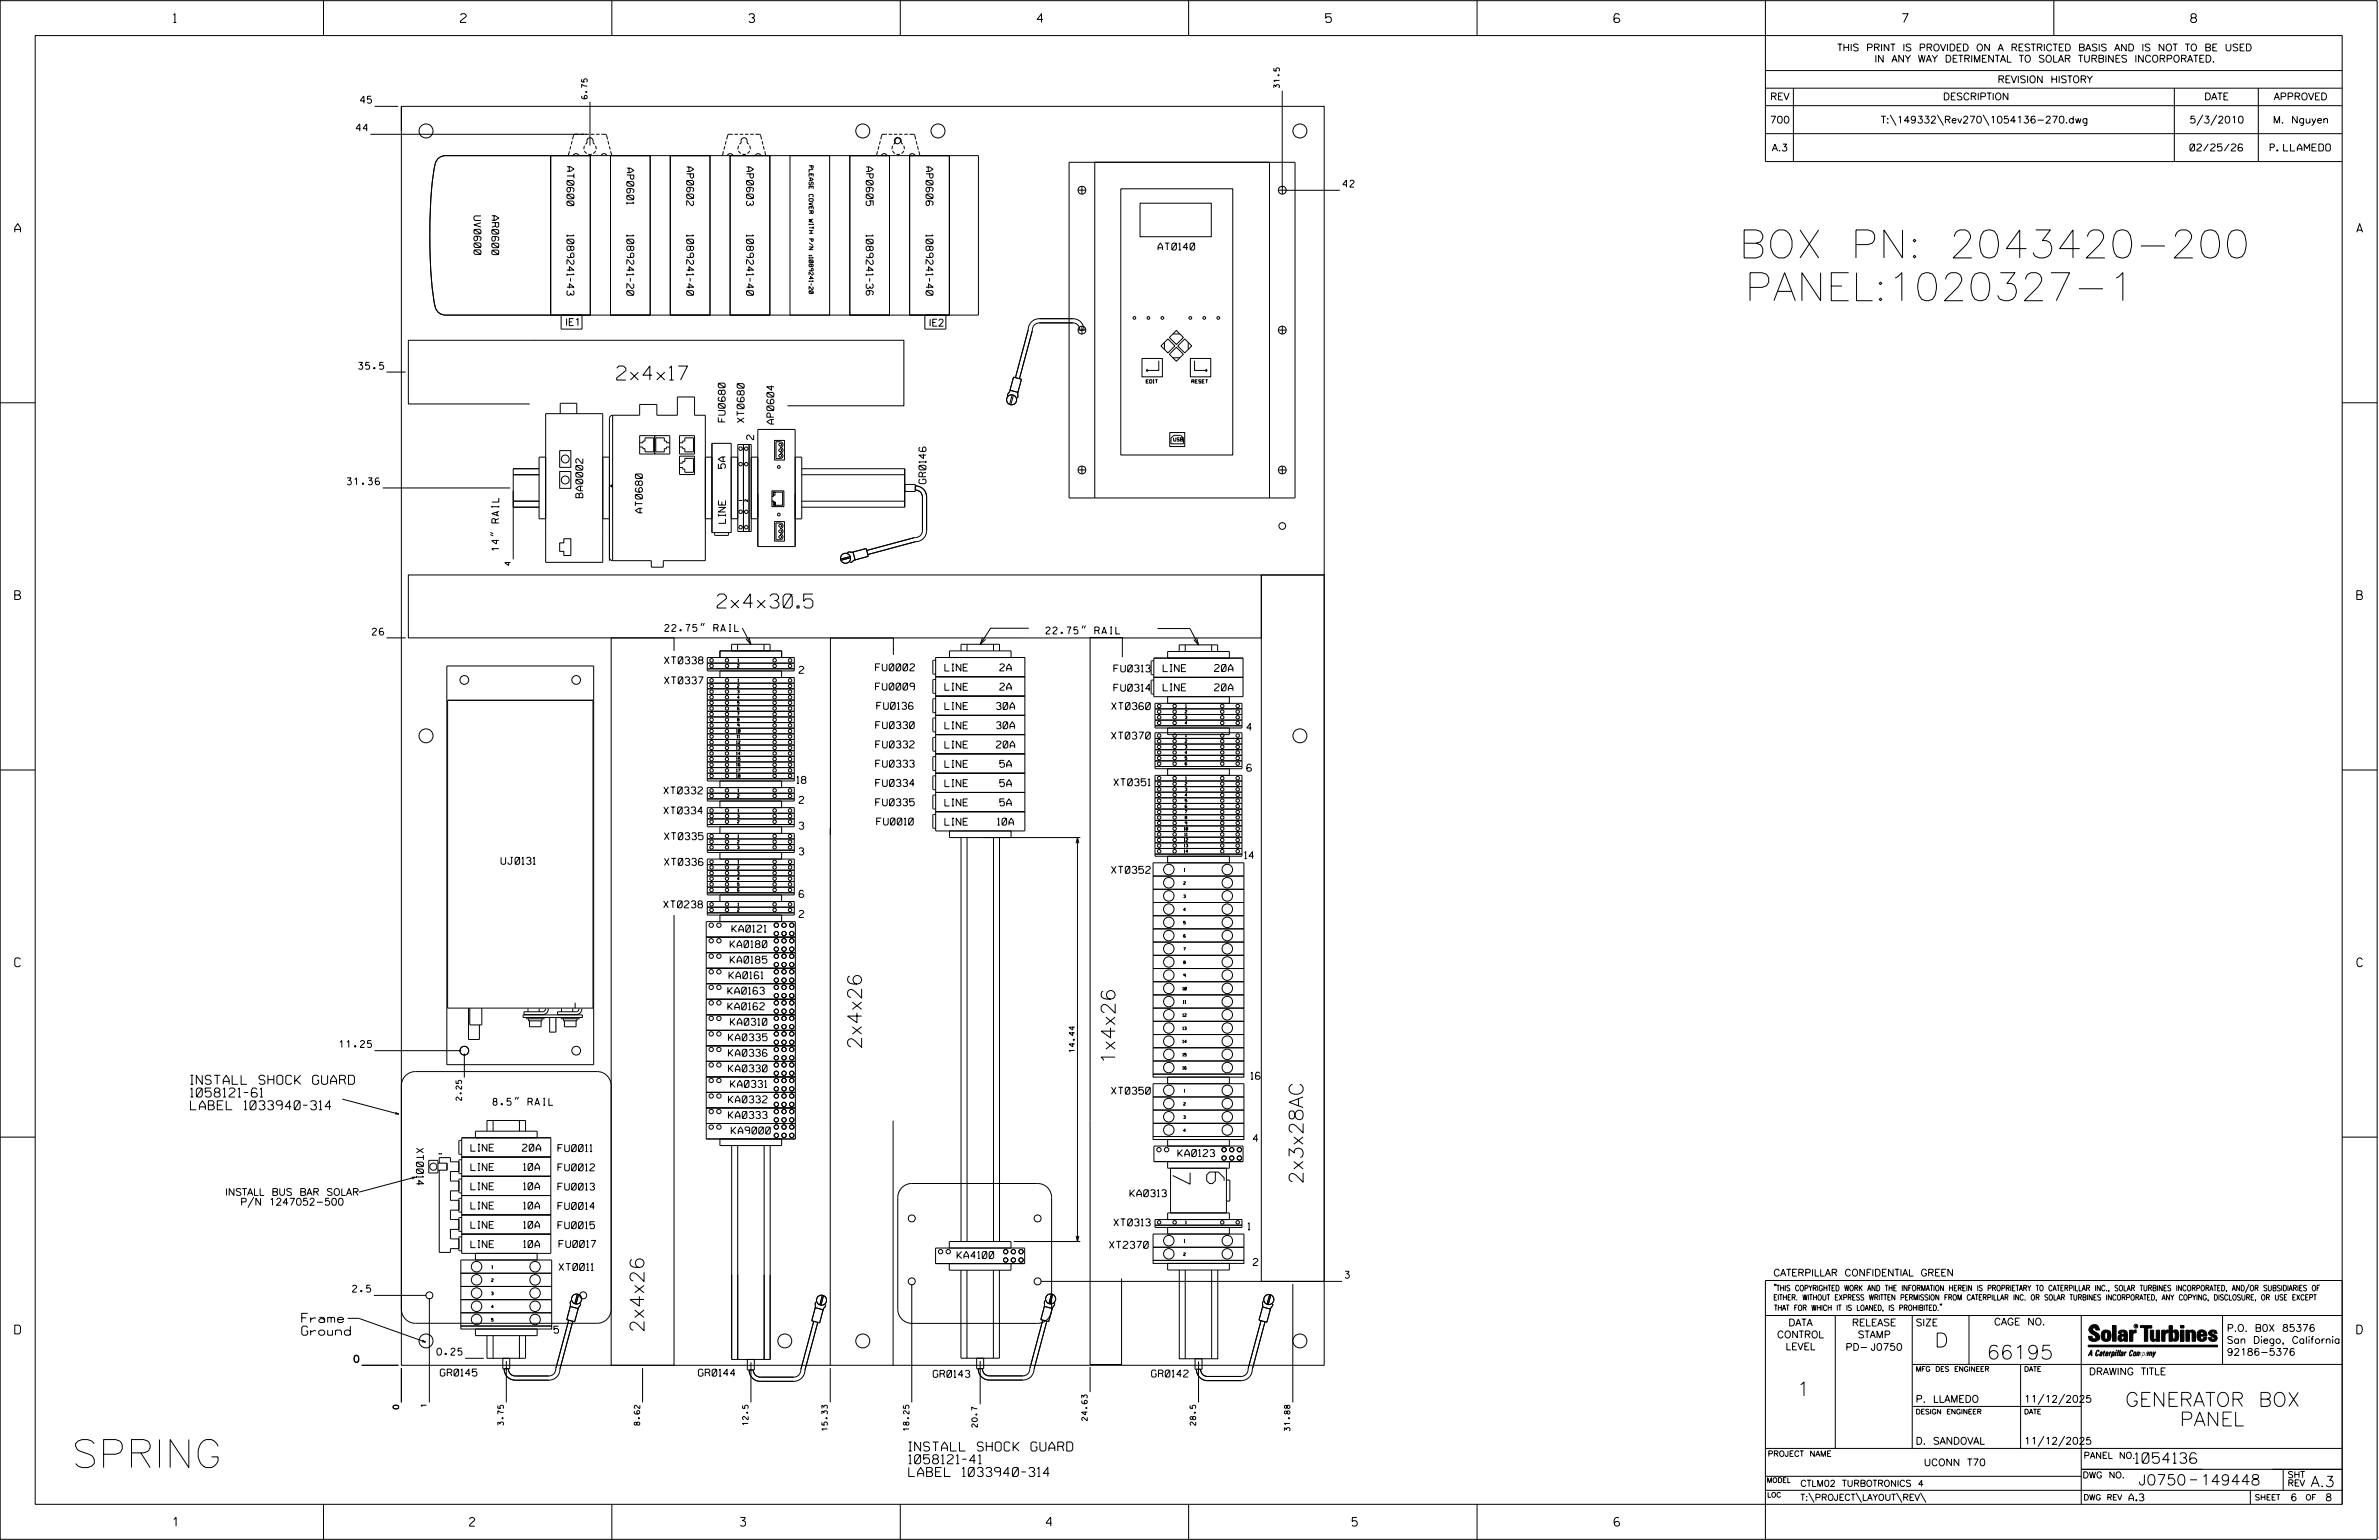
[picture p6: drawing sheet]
<svg xmlns="http://www.w3.org/2000/svg" width="864mm" height="559mm" viewBox="0 0 864 559" stroke-linecap="round" stroke-linejoin="round" font-family="sans-serif">
<defs><g id="words">
<g font-size="10.2">
<text x="631.2" y="93.6">BOX PN: 2043420-200</text>
<text x="633.3" y="109.1">PANEL:1020327-1</text>
<text x="26" y="532.5">SPRING</text>
</g>
<g font-size="6.3">
<text x="425.7" y="425.5" transform="rotate(90 425.7 425.5)">7</text>
<text x="438" y="425.3" transform="rotate(90 438 425.3)">6</text>
</g>
<g font-size="5.1">
<text x="223.9" y="137.9">2x4x17</text>
<text x="260.3" y="220.6">2x4x30.5</text>
<text x="312.8" y="380.8" transform="rotate(-90 312.8 380.8)">2x4x26</text>
<text x="404.8" y="386.2" transform="rotate(-90 404.8 386.2)">1x4x26</text>
<text x="473" y="429.7" transform="rotate(-90 473 429.7)">2x3x28AC</text>
<text x="233.8" y="483.6" transform="rotate(-90 233.8 483.6)">2x4x26</text>
<text x="702.3" y="488.8">D</text>
<text x="721.2" y="493.2">66195</text>
<text x="652.2" y="506.5">1</text>
<text x="771.5" y="510.3">GENERATOR BOX</text>
<text x="791.3" y="517.4">PANEL</text>
</g>
<g font-size="3.8">
<text x="775.1" y="531">1054136</text>
<text x="776.3" y="538.9">J0750</text>
<text x="798.8" y="538.9">149448</text>
<text x="838.8" y="539.5">A.3</text>
</g>
<g font-size="3.3">
<text x="69.1" y="393.5">INSTALL SHOCK GUARD</text>
<text x="69.1" y="398.1">1058121-61</text>
<text x="69.1" y="402.7">LABEL 1033940-314</text>
<text x="109.6" y="479.9">Frame</text>
<text x="109.6" y="484.5">Ground</text>
<text x="329.9" y="526.5">INSTALL SHOCK GUARD</text>
<text x="329.9" y="531.1">1058121-41</text>
<text x="329.9" y="535.8">LABEL 1033940-314</text>
</g>
<g font-size="3.2">
<text x="63" y="8.2">1</text>
<text x="167.2" y="8.2">2</text>
<text x="271.8" y="8.2">3</text>
<text x="376.5" y="8.2">4</text>
<text x="481.2" y="8.2">5</text>
<text x="690.6" y="8.2">7</text>
<text x="795.3" y="8.2">8</text>
<text x="5.4" y="84.3">A</text>
<text x="855.5" y="84.3">A</text>
<text x="5.4" y="217.5">B</text>
<text x="855.6" y="217.5">B</text>
<text x="5.4" y="350.8">C</text>
<text x="855.6" y="350.8">C</text>
<text x="5.4" y="484">D</text>
<text x="855.6" y="484">D</text>
<text x="62.8" y="553.8">1</text>
<text x="170.4" y="553.8">2</text>
<text x="268.8" y="553.8">3</text>
<text x="379.8" y="553.8">4</text>
<text x="490.8" y="553.8">5</text>
<text x="585.9" y="553.8">6</text>
</g>
<g font-size="2.5">
<text x="666.9" y="18.5">THIS PRINT IS PROVIDED ON A RESTRICTED BASIS AND IS NOT TO BE USED</text>
<text x="680.5" y="22.6">IN ANY WAY DETRIMENTAL TO SOLAR TURBINES INCORPORATED.</text>
<text x="725.1" y="30">REVISION HISTORY</text>
<text x="130.8" y="37.5">45</text>
<text x="642.6" y="36.3">REV</text>
<text x="705.3" y="36.3">DESCRIPTION</text>
<text x="800.2" y="36.3">DATE</text>
<text x="825.4" y="36.3">APPROVED</text>
<text x="129.3" y="47.6">44</text>
<text x="642.5" y="44.7">700</text>
<text x="682.8" y="44.7">T:\149332\Rev270\1054136-270.dwg</text>
<text x="794.8" y="44.7">5/3/2010</text>
<text x="825.1" y="44.7">M. Nguyen</text>
<text x="643.2" y="54.8">A.3</text>
<text x="795" y="54.8">02/25/26</text>
<text x="824.1" y="54.8">P. LLAMEDO</text>
<text x="205.8" y="60.5" transform="rotate(90 205.8 60.5)">AT0600</text>
<text x="227.6" y="61" transform="rotate(90 227.6 61)">AP0601</text>
<text x="249.3" y="60.6" transform="rotate(90 249.3 60.6)">AP0602</text>
<text x="271" y="60.6" transform="rotate(90 271 60.6)">AP0603</text>
<text x="314.4" y="60.6" transform="rotate(90 314.4 60.6)">AP0605</text>
<text x="336.2" y="60.6" transform="rotate(90 336.2 60.6)">AP0606</text>
<text x="487.5" y="67.9">42</text>
<text x="172" y="78.3" transform="rotate(90 172 78.3)">UV0600</text>
<text x="178.5" y="78.3" transform="rotate(90 178.5 78.3)">AR0600</text>
<text x="205.8" y="85.1" transform="rotate(90 205.8 85.1)">1089241-43</text>
<text x="227.6" y="85.1" transform="rotate(90 227.6 85.1)">1089241-20</text>
<text x="249.3" y="85.1" transform="rotate(90 249.3 85.1)">1089241-40</text>
<text x="271" y="85.1" transform="rotate(90 271 85.1)">1089241-40</text>
<text x="314.4" y="85.2" transform="rotate(90 314.4 85.2)">1089241-36</text>
<text x="336.2" y="85.1" transform="rotate(90 336.2 85.1)">1089241-40</text>
<text x="420.4" y="90.7">AT0140</text>
<text x="205.2" y="118.1">IE1</text>
<text x="337.2" y="118.3">IE2</text>
<text x="130.2" y="134">35.5</text>
<text x="263.3" y="153.1" transform="rotate(-90 263.3 153.1)">FU0680</text>
<text x="270.1" y="153.3" transform="rotate(-90 270.1 153.3)">XT0680</text>
<text x="280.9" y="153.9" transform="rotate(-90 280.9 153.9)">AP0604</text>
<text x="273.6" y="159.5" transform="rotate(-90 273.6 159.5)">2</text>
<text x="263.3" y="170" transform="rotate(-90 263.3 170)">5A</text>
<text x="126" y="175.9">31.36</text>
<text x="336.1" y="175.5" transform="rotate(-90 336.1 175.5)">GR0146</text>
<text x="211.5" y="180.6" transform="rotate(-90 211.5 180.6)">BA0002</text>
<text x="233.2" y="186.1" transform="rotate(-90 233.2 186.1)">AT0680</text>
<text x="263.3" y="189.9" transform="rotate(-90 263.3 189.9)">LINE</text>
<text x="181.1" y="199.9" transform="rotate(-90 181.1 199.9)">14&quot; RAIL</text>
<text x="135.1" y="230.5">26</text>
<text x="241.3" y="229.1">22.75&quot; RAIL</text>
<text x="379.7" y="230">22.75&quot; RAIL</text>
<text x="241.2" y="240.9">XT0338</text>
<text x="290.1" y="244.3">2</text>
<text x="317.8" y="243.4">FU0002</text>
<text x="343" y="243.5">LINE</text>
<text x="362.9" y="243.5">2A</text>
<text x="404.4" y="243.8">FU0313</text>
<text x="422.2" y="243.7">LINE</text>
<text x="440.9" y="243.7">20A</text>
<text x="241.2" y="248.2">XT0337</text>
<text x="317.8" y="250.4">FU0009</text>
<text x="343" y="250.5">LINE</text>
<text x="362.9" y="250.5">2A</text>
<text x="404.4" y="250.8">FU0314</text>
<text x="422.2" y="250.7">LINE</text>
<text x="440.9" y="250.7">20A</text>
<text x="318.3" y="257.4">FU0136</text>
<text x="343" y="257.5">LINE</text>
<text x="361.7" y="257.4">30A</text>
<text x="403.5" y="257.5">XT0360</text>
<text x="317.9" y="264.4">FU0330</text>
<text x="343" y="264.5">LINE</text>
<text x="361.7" y="264.4">30A</text>
<text x="403.5" y="268.2">XT0370</text>
<text x="452.6" y="265">4</text>
<text x="317.9" y="271.4">FU0332</text>
<text x="343" y="271.5">LINE</text>
<text x="361.7" y="271.4">20A</text>
<text x="317.9" y="278.4">FU0333</text>
<text x="343" y="278.5">LINE</text>
<text x="362.9" y="278.4">5A</text>
<text x="452.6" y="279.8">6</text>
<text x="289.3" y="284.3">18</text>
<text x="317.9" y="285.4">FU0334</text>
<text x="343" y="285.4">LINE</text>
<text x="362.9" y="285.4">5A</text>
<text x="404.3" y="285.1">XT0351</text>
<text x="241" y="288.1">XT0332</text>
<text x="290.1" y="291.5">2</text>
<text x="317.9" y="292.4">FU0335</text>
<text x="343" y="292.4">LINE</text>
<text x="362.9" y="292.4">5A</text>
<text x="241" y="295.4">XT0334</text>
<text x="318.2" y="299.4">FU0010</text>
<text x="343" y="299.4">LINE</text>
<text x="362.1" y="299.4">10A</text>
<text x="241.2" y="304.7">XT0335</text>
<text x="290.1" y="300.9">3</text>
<text x="290.1" y="310.2">3</text>
<text x="451.8" y="311.6">14</text>
<text x="181.9" y="313.6">UJ0131</text>
<text x="241.2" y="314">XT0336</text>
<text x="403.5" y="316.9">XT0352</text>
<text x="240.9" y="329.4">XT0238</text>
<text x="290.1" y="332.9">2</text>
<text x="265.7" y="338.2">KA0121</text>
<text x="265.1" y="343.9">KA0180</text>
<text x="265.1" y="349.5">KA0185</text>
<text x="264.7" y="355.1">KA0161</text>
<text x="264.2" y="360.8">KA0163</text>
<text x="264.2" y="366.4">KA0162</text>
<text x="264.5" y="377.7">KA0335</text>
<text x="265.2" y="372">KA0310</text>
<text x="123.2" y="380.1">11.25</text>
<text x="264.5" y="383.3">KA0336</text>
<text x="264.5" y="388.9">KA0330</text>
<text x="265.2" y="394.6">KA0331</text>
<text x="454.1" y="391.6">16</text>
<text x="179" y="401.1">8.5&quot; RAIL</text>
<text x="264.5" y="400.2">KA0332</text>
<text x="403.5" y="397">XT0350</text>
<text x="264.5" y="405.8">KA0333</text>
<text x="265.5" y="411.5">KA9000</text>
<text x="151.2" y="416.7" transform="rotate(90 151.2 416.7)">XT0014</text>
<text x="171" y="417.7">LINE</text>
<text x="189.6" y="417.7">20A</text>
<text x="202.5" y="417.9">FU0011</text>
<text x="427.6" y="419.7">KA0123</text>
<text x="454.9" y="414.3">4</text>
<text x="171" y="424.7">LINE</text>
<text x="190.1" y="424.7">10A</text>
<text x="202.5" y="424.9">FU0012</text>
<text x="171" y="431.7">LINE</text>
<text x="190.1" y="431.7">10A</text>
<text x="202.5" y="431.9">FU0013</text>
<text x="81.8" y="433.8">INSTALL BUS BAR SOLAR</text>
<text x="87.2" y="437.3">P/N 1247052-500</text>
<text x="410.2" y="434.2">KA0313</text>
<text x="171" y="438.7">LINE</text>
<text x="190.1" y="438.7">10A</text>
<text x="202.5" y="438.8">FU0014</text>
<text x="171" y="445.7">LINE</text>
<text x="190.1" y="445.7">10A</text>
<text x="202.5" y="445.8">FU0015</text>
<text x="404.3" y="444.8">XT0313</text>
<text x="453" y="446.3">1</text>
<text x="171" y="452.7">LINE</text>
<text x="190.1" y="452.7">10A</text>
<text x="202.9" y="452.6">FU0017</text>
<text x="402.7" y="453">XT2370</text>
<text x="202.9" y="461">XT0011</text>
<text x="347.4" y="456.7">KA4100</text>
<text x="454.9" y="459.2">2</text>
<text x="488.3" y="463.8">3</text>
<text x="643.8" y="463">CATERPILLAR CONFIDENTIAL GREEN</text>
<text x="128" y="468.9">2.5</text>
<text x="201.1" y="483.7">5</text>
<text x="645.1" y="485.5">CONTROL</text>
<text x="649.2" y="481.1">DATA</text>
<text x="672.3" y="481.1">RELEASE</text>
<text x="674.4" y="485.5">STAMP</text>
<text x="695.4" y="481.1">SIZE</text>
<text x="723.8" y="480.8">CAGE NO.</text>
<text x="808.4" y="483.1">P.O. B0X 85376</text>
<text x="158.6" y="491.7">0.25</text>
<text x="648.2" y="489.8">LEVEL</text>
<text x="669.9" y="490">PD- J0750</text>
<text x="808.4" y="487.5">San Diego, California</text>
<text x="808.4" y="491.8">92186-5376</text>
<text x="128.5" y="494.3">0</text>
<text x="159.8" y="499.3">GR0145</text>
<text x="253.5" y="499.4">GR0144</text>
<text x="338.8" y="499.8">GR0143</text>
<text x="418" y="499.7">GR0142</text>
<text x="758.3" y="498.9">DRAWING TITLE</text>
<text x="695.4" y="508.9">P. LLAMEDO</text>
<text x="734.8" y="508.9">11/12/2025</text>
<text x="695.4" y="524.1">D. SANDOVAL</text>
<text x="734.8" y="524.1">11/12/2025</text>
<text x="698.4" y="531.9">UCONN T70</text>
<text x="772.8" y="544.6">A.3</text>
<text x="831.4" y="544.6">6</text>
<text x="844.1" y="544.6">8</text>
</g>
<g font-size="2.3">
<text x="756.4" y="529.2">PANEL NO.</text>
<text x="653.5" y="539.4">CTLM02 TURBOTRONICS 4</text>
<text x="756" y="536.3">DWG NO.</text>
<text x="830.4" y="539.3">REV</text>
<text x="830.4" y="536.2">SHT</text>
<text x="653.5" y="544.5">T:\PROJECT\LAYOUT\REV\</text>
</g>
<g font-size="2">
<text x="213.2" y="35.9" transform="rotate(-90 213.2 35.9)">6.75</text>
<text x="464.5" y="31.9" transform="rotate(-90 464.5 31.9)">31.5</text>
<text x="185.3" y="205.1" transform="rotate(-90 185.3 205.1)">4</text>
<text x="390.1" y="381.9" transform="rotate(-90 390.1 381.9)">14.44</text>
<text x="167.6" y="399.3" transform="rotate(-90 167.6 399.3)">2.25</text>
<text x="643.8" y="468.4">&quot;THIS COPYRIGHTED WORK AND THE INFORMATION HEREIN IS PROPRIETARY TO CATERPILLAR INC., SOLAR TURBINES INCORPORATED, AND/OR SUBSIDIARIES OF</text>
<text x="643.8" y="471.8">EITHER. WITHOUT EXPRESS WRITTEN PERMISSION FROM CATERPILLAR INC. OR SOLAR TURBINES INCORPORATED, ANY COPYING, DISCLOSURE, OR USE EXCEPT</text>
<text x="644" y="475.6">THAT FOR WHICH IT IS LOANED, IS PROHIBITED.&quot;</text>
<text x="144.7" y="511.2" transform="rotate(-90 144.7 511.2)">0</text>
<text x="154.8" y="510.6" transform="rotate(-90 154.8 510.6)">1</text>
<text x="394.7" y="515.5" transform="rotate(-90 394.7 515.5)">24.63</text>
<text x="182.8" y="517.2" transform="rotate(-90 182.8 517.2)">3.75</text>
<text x="232.3" y="517.2" transform="rotate(-90 232.3 517.2)">8.62</text>
<text x="271.6" y="517.2" transform="rotate(-90 271.6 517.2)">12.5</text>
<text x="300.4" y="519.2" transform="rotate(-90 300.4 519.2)">15.33</text>
<text x="330" y="519.2" transform="rotate(-90 330 519.2)">18.25</text>
<text x="354.8" y="517.8" transform="rotate(-90 354.8 517.8)">20.7</text>
<text x="434.1" y="517.2" transform="rotate(-90 434.1 517.2)">28.5</text>
<text x="468.3" y="519.2" transform="rotate(-90 468.3 519.2)">31.88</text>
<text x="641.7" y="528.5">PROJECT NAME</text>
<text x="756.3" y="544.3">DWG REV</text>
<text x="818.5" y="544.3">SHEET</text>
<text x="836.9" y="544.3">OF</text>
</g>
<g font-size="1.8">
<text x="695.4" y="497.6">MFG DES ENGINEER</text>
<text x="734.8" y="497.6">DATE</text>
<text x="695.4" y="513.1">DESIGN ENGINEER</text>
<text x="734.8" y="513.1">DATE</text>
<text x="641.3" y="538">MODEL</text>
<text x="641.5" y="543.3">LOC</text>
</g>
<text font-size="1.5" x="293.7" y="60.1" transform="rotate(90 293.7 60.1)">PLEASE COVER WITH P/N :1089241-20</text>
<g font-size="1.3">
<text x="416.1" y="139">EDIT</text>
<text x="432.6" y="139">RESET</text>
<text x="426" y="160.1">USB</text>
</g>
<g font-size="1">
<text x="269.3" y="181.8" transform="rotate(-90 269.3 181.8)">1</text>
<text x="271.4" y="181.9" transform="rotate(-90 271.4 181.9)">2</text>
<text x="267.7" y="242.1">2</text>
<text x="267.8" y="240.1">1</text>
<text x="267.7" y="251.5">3</text>
<text x="267.7" y="249.4">2</text>
<text x="267.8" y="247.4">1</text>
<text x="267.7" y="257.6">6</text>
<text x="267.7" y="255.5">5</text>
<text x="267.7" y="253.5">4</text>
<text x="430.4" y="256.7">1</text>
<text x="267.7" y="263.7">9</text>
<text x="267.7" y="259.6">7</text>
<text x="267.7" y="261.7">8</text>
<text x="430.2" y="262.8">4</text>
<text x="430.2" y="260.8">3</text>
<text x="430.2" y="258.7">2</text>
<text x="267.3" y="269.8">12</text>
<text x="267.3" y="265.7">10</text>
<text x="267.5" y="267.8">11</text>
<text x="430.2" y="269.5">2</text>
<text x="430.4" y="267.4">1</text>
<text x="267.3" y="276">15</text>
<text x="267.3" y="273.9">14</text>
<text x="267.3" y="271.9">13</text>
<text x="430.2" y="271.5">3</text>
<text x="430.2" y="273.5">4</text>
<text x="430.2" y="275.6">5</text>
<text x="267.3" y="280">17</text>
<text x="267.3" y="278">16</text>
<text x="430.2" y="277.6">6</text>
<text x="267.3" y="282.1">18</text>
<text x="267.8" y="287.3">1</text>
<text x="430.2" y="286.9">3</text>
<text x="430.2" y="284.9">2</text>
<text x="430.4" y="282.9">1</text>
<text x="267.7" y="289.4">2</text>
<text x="430.2" y="291">5</text>
<text x="430.2" y="289">4</text>
<text x="267.7" y="296.6">3</text>
<text x="267.7" y="298.7">2</text>
<text x="267.8" y="294.6">1</text>
<text x="430.2" y="299.2">9</text>
<text x="430.2" y="297.1">8</text>
<text x="430.2" y="295.1">7</text>
<text x="267.7" y="305.9">2</text>
<text x="267.8" y="303.9">1</text>
<text x="429.9" y="305.3">12</text>
<text x="429.9" y="301.2">10</text>
<text x="430" y="303.3">11</text>
<text x="267.7" y="308">3</text>
<text x="429.9" y="309.4">14</text>
<text x="429.9" y="307.3">13</text>
<text x="267.7" y="315.3">2</text>
<text x="267.7" y="317.3">3</text>
<text x="267.8" y="313.2">1</text>
<text x="429.8" y="316.1">1</text>
<text x="267.7" y="319.3">4</text>
<text x="267.7" y="321.4">5</text>
<text x="429.7" y="320.9">2</text>
<text x="267.8" y="328.7">1</text>
<text x="429.7" y="325.7">3</text>
<text x="267.7" y="330.7">2</text>
<text x="429.7" y="330.5">4</text>
<text x="429.7" y="335.3">5</text>
<text x="429.7" y="340.1">6</text>
<text x="429.7" y="344.9">7</text>
<text x="429.7" y="349.7">8</text>
<text x="429.3" y="359.3">10</text>
<text x="429.7" y="354.5">9</text>
<text x="429.5" y="364.1">11</text>
<text x="429.3" y="368.8">12</text>
<text x="429.3" y="373.6">13</text>
<text x="429.3" y="378.4">14</text>
<text x="429.3" y="383.2">15</text>
<text x="429.3" y="388">16</text>
<text x="429.7" y="401.1">2</text>
<text x="429.8" y="396.3">1</text>
<text x="429.7" y="405.9">3</text>
<text x="429.7" y="410.7">4</text>
<text x="159.3" y="418.5" transform="rotate(90 159.3 418.5)">1</text>
<text x="430.4" y="444.1">1</text>
<text x="429.7" y="455.6">2</text>
<text x="429.8" y="450.8">1</text>
<text x="178.6" y="460.2">1</text>
<text x="178.4" y="465">2</text>
<text x="178.4" y="469.8">3</text>
<text x="178.4" y="474.6">4</text>
<text x="178.4" y="479.4">5</text>
</g>
<text font-size=".9" x="775.1" y="481.7">R</text>
</g></defs>
<g fill="none" stroke="#000" stroke-width=".36">
<path d="M.1 .2h862.8v558.4h-862.8zM12.8 12.9h837.4v533h-837.4zM117.4 .2v12.7M222.1 .2v12.7M326.8 .2v12.7M431.5 .2v12.7M536.2 .2v12.7M587.9 5.5l-.5-.5h-1l-.5 1v1.7l.5 .4h1l.6-.4v-.6l-.6-.5h-1l-.5 .5M640.9 .2v58.4h209.3M745.6 .2v12.7M136 38.6h8.6M145.7 38.6v456.8h335v-456.8h-335v8.7"/>
<path d="M214.2 36.9v15.9M465.5 32.9v37.5M640.9 25.6h209.3M640.9 32h209.3M640.9 38.3h209.3M651 32v26.6M789.3 32v26.6M819.8 32v26.6M134.4 48.7h79.5M159 57.6l1.2-.8 1.5-.3h193.5v57.8h-193.5a4.2 4.2 0 0 1-4-4.3l-1-7.2-.5-9.1-.2-10.6 .3-8.5a71.5 71.5 0 0 1 2.1-16.2zM199.9 56.5v57.8M199.9 56.5h14.4v57.8h-14.4z"/>
<path d="M206.7 54.9l-.4 1.5M207.2 53.1l-.3 1.2M207.7 51.2l-.3 1.2M208.1 56.4a1.11 1.11 0 0 1 1-.7 1.11 1.11 0 0 1 1 .7M208.7 48.7l-.5 .4-.4 1.5M212.2 54.8l.8 .9M212.2 52.9l-.2 1.3M212.5 52.4l.6-.5v-.8a1.11 1.11 0 0 1 1.1-1.1 1.11 1.11 0 0 1 1.1 1.1v.8l.6 .5M213.6 56h1.2M214.3 56.5v57.8M214.5 48.7h1.3M216.2 54.8l-.8 .9"/>
<path d="M216.2 52.9l.2 1.3M216.4 48.7h1.3M218.3 56.4a1.11 1.11 0 0 1 1-.7 1.11 1.11 0 0 1 1 .7M218.3 48.7l1.8 .2 .5 1.7M220.7 51.2l.3 1.2M221.2 53.1l.3 1.2M221.6 56.5h14.4v57.8h-14.4zM221.6 56.5v57.8M221.7 54.9l.4 1.5M236 56.5v57.8M243.3 56.5h14.4v57.8h-14.4zM243.3 56.5v57.8"/>
<path d="M257.7 56.5v57.8M262.6 54.9l-.3 1.5M263.1 53.1l-.3 1.2M263.6 51.2l-.3 1.3M264.1 56.4a1.11 1.11 0 0 1 1-.7 1.11 1.11 0 0 1 1 .7M265 56.5v57.8M265 56.5h14.5v57.8h-14.5zM266 48.7l-1.7 .2-.5 1.7M266.6 48.7h1.3M268.1 54.8l.8 .9M268.1 52.9l-.2 1.3M268.5 52.4l.5-.5v-.8a1.09 1.09 0 0 1 1.1-1.1 1.09 1.09 0 0 1 1.1 1.1v.8l.6 .5"/>
<path d="M268.5 48.7h1.3M269.5 56h1.3M270.4 48.7h1.3M272.1 54.8l-.8 .9M272.1 52.9l.2 1.3M272.3 48.7h1.3M274.2 56.4a1.12 1.12 0 0 1 1-.7 1.12 1.12 0 0 1 1 .7M274.2 48.7l1.8 .2 .5 1.7M276.6 51.2l.4 1.3M277.1 53.1l.3 1.2M277.6 54.9l.4 1.5M279.5 56.5v57.8"/>
<path d="M286.8 56.5h14.4v57.8h-14.4zM308.5 56.5v57.8M308.5 56.5h14.4v57.8h-14.4zM318.6 54.9l-.4 1.5M319.1 53.1l-.4 1.2M319.5 51.2l-.3 1.3M320 56.4a1.11 1.11 0 0 1 1-.7 1.11 1.11 0 0 1 1 .7M321.9 48.7l-1.7 .2-.5 1.7M322.6 48.7h1.3M322.9 56.5v57.8M324 54.8l.8 .9M324 52.9l-.2 1.3"/>
<path d="M324.4 52.4l.5-.5v-.8a1.11 1.11 0 0 1 1.2-1.1 1.11 1.11 0 0 1 1.1 1.1v.8l.5 .5M324.5 48.7h1.2M325.4 56h1.3M326.4 48.7h1.2M328.1 52.9l.2 1.3M328.1 54.8l-.8 .9M328.3 48.7h1.2M330.1 56.4a1.12 1.12 0 0 1 1-.7 1.12 1.12 0 0 1 1 .7M330.2 48.7l1.7 .2 .5 1.7M330.2 56.5v57.8M330.2 56.5h14.4v57.8h-14.4zM332.6 51.2l.3 1.3"/>
<path d="M333.1 53.1l.3 1.2M333.6 54.9l.3 1.5M344.6 56.5v57.8M388.1 58.9h82v121.8h-82zM397.4 58.9v121.8M460.8 58.9v121.8M640.9 48.5h209.3M686.2 41.7l2.1 3.8M703.3 41.7l2.2 3.8M719.9 41.7l2.1 3.8M799.6 41.7l-2.1 3.8M804.7 41.7l-2.2 3.8"/>
<path d="M391.3 69h2.9M392.7 67.6v2.8M406.9 68.5h40.6v96.6h-40.6zM413.8 73.7h25.9v12.2h-25.9zM464 69h2.9M466.6 69h19.8M211.3 114.3v5.1h-7.6v-5.1M343.4 114.3v5.1h-7.7v-5.1M391.3 119.8h2.9M392 119.7a2.53 2.53 0 0 0-2.5-2.5h-12.2a2.62 2.62 0 0 0-2.6 2.9l-4.6 17.3M392.7 118.4v2.8M393.5 119.8a4 4 0 0 0-4-4.2h-12.2a4 4 0 0 0-4.1 4.1l-4.6 17.3"/>
<path d="M464 119.8h2.9M465.5 118.4v2.8M140.3 135h6.9M367.9 136.8l2.9 .8-1.3 4.8-2.9-.8zM414.5 130.1h7.5v6.6h-7.5zM416.1 134.4l.5 .5M416.6 133.9l-.5 .5M420.7 130.9v3.5h-4.6M421.4 125.5l2.6-2.5 2.5 2.5-2.5 2.6zM422.7 124.2v2.6M424.5 122.4l2.5-2.5 2.6 2.5-2.6 2.6zM424.5 128.6l2.5-2.6 2.6 2.6-2.6 2.5z"/>
<path d="M425.8 121.2h2.5M425.8 129.8h2.5M427.5 125.5l2.6-2.5 2.5 2.5-2.5 2.6zM431.3 124.2v2.6M432.1 130.1h7.4v6.6h-7.4zM433.6 130.9v3.5h4.6l-.5-.5M438.2 134.4l-.5 .5M.1 146.2h12.7M192.3 146.6h-44.1v-23.1h179.9v23.7h-42.2M203.4 150.1v-3.8h6v3.8M222.4 150.7h9.8v-3.9h6.2v3.9h7.5v-6.7h6.2v6.7h3.9v52.7h-15.2v2.4h-4.4v-2.4h-14M222.4 150.7l-.7 .2-.5 .9v51.6"/>
<path d="M222.4 150.7v52.7M232.2 158.1h10.9v6.6h-10.9zM237.7 158.1v6.6M246.7 158.1h5.4v6.6h-5.4zM281.2 159.8h3.6v7.1h-3.6zM288.6 155.8h-13.5v42.5h13.5v-42.5M366.6 141.6l-.9 2.1M367.4 143.4l-.8 3.1M367.8 143.5l-.8 3.1M369.6 142.2l-.2 2.3M424.6 157h5.5v5h-5.5zM425.1 159l1-1h2.5l1 1v2h-4.5z"/>
<path d="M850.2 146.2h12.7M138.9 177.1h46.3M186.3 172.3h9.4M195.7 170.1h-9.4v32.9M198.1 177.1v-27h20.7v27M203.2 171.1h4v6.1h-4zM203.2 163.5h4v6.1h-4zM221.2 165.9h-2.4v38.1h-20.7v-38.1h-2.4v22.3h2.4M232.2 160.7h1.2v-.6h.7v-1.2h3.2v5.1h-3.2v-1.2h-.7v-.6h-1.2M243.1 160.7h-1.2v-.6h-.7v-1.2h-3.1v5.1h3.1v-1.2h.7v-.6h1.2M246.7 160.7h1.1v-.6h.8v-1.2h3.1v5.1h-3.1v-1.2h-.8v-.6h-1.1M246.7 168.1h1.1v-.6h.8v-1.2h3.1v5.1h-3.1v-1.2h-.8v-.6h-1.1"/>
<path d="M246.7 165.5h5.4v6.7h-5.4zM256 165.9h2.4M258.4 160.9h7v32.4h-7zM265.4 165.9h2.4M267.8 161.3h4.9v31.6h-4.9zM269.9 161.3v31.6M271.9 161.3v31.6M272.7 165.9h2.4M280.7 178.6v1.1v-1.1h3.4v4.7h-3.4v-1.1h.6v1.1v-1.1h-.6v-.4h-.5v-1.6h.5v-.5h.6v-1.1zM281.7 160.3h1.5a1.02 1.02 0 0 1 1 1 1.02 1.02 0 0 1-1 1 1.02 1.02 0 0 1 1 1.1 1.02 1.02 0 0 1-1 1 1.01 1.01 0 0 1 1 1 1.01 1.01 0 0 1-1 1h-1.5zM288.6 165.9h2.4v22.4h-2.4M291 170.1h37.4v13.9h-37.4"/>
<path d="M291 172.3h37.4M328.4 175.8h3.8v2.5h-3.8M332.2 177.8a2.51 2.51 0 0 1 2.7 2.6v12.1a2.62 2.62 0 0 1-3 2.6l-17.3 4.6M332.2 176.3a4 4 0 0 1 4.2 4.1v12.1a4 4 0 0 1-4.1 4.1l-17.3 4.6M391.3 170.5h2.9M392.7 169.1v2.8M464 170.5h2.9M465.5 169.1v2.8M178 194l1 .4M178 193.2l1 .4M186.3 184h9.4M186.3 181.9h9.4"/>
<path d="M204.7 195.5h2.5v6.1h-2.5v-1.5h-1.5v-3.1h1.5zM218.8 188.2h2.4M256 188.2h2.4M259.4 193.3l.2 1h4.7l.1-1M265.4 188.2h2.4M272.7 188.2h2.4M280.2 180.2v-2.1h4.4v5.7h-4.4v-2M281.2 189.3h3.6v7.1h-3.6zM281.7 189.8h1.5a1.01 1.01 0 0 1 1 1 1.01 1.01 0 0 1-1 1 1.02 1.02 0 0 1 1 1 1.02 1.02 0 0 1-1 1 1.02 1.02 0 0 1 1 1 1.02 1.02 0 0 1-1 1.1h-1.5zM291 181.9h37.4M148.2 208.6h309.7v22.9h-309.7zM221.2 202.3l.3 .7 .9 .4"/>
<path d="M308.6 202l-3.4 .9M308.8 202.4l-3.5 .9M309.6 200.3l4.8-1.3 .8 2.9-4.8 1.3zM309.8 200.3l-2.2 .2M310.6 203.1l-2.1 1M457.9 208.6h22.8v256.4h-22.8zM457.9 208.6h22.8M140.3 231.5h6.9M244.7 236.2v-4.7h-22.8v263.9h22.8v-163.4M254.9 226.1l-.4 1M255.7 226.1l-.5 1M256.8 238.6h31.5v4.9h-31.5v-2.9h31.5"/>
<path d="M261.3 236.2h22.4v2.4h-22.4zM265.6 236.2v-2.4h13.9v2.4M267.8 233.8v2.4M269.5 227.9l3.1 5.9M271.9 231.2l.7 2.6-1.8-2M277.4 233.8v2.4M283.7 236.2v2.4M283.7 236.2h-22.4v2.4M324.3 237.6v-6.1h-22.9v71.4M339.7 239.6l-1.1 .1v4.7l1.1 .2M339.7 238.6h32.3v62.9h-32.3zM344.7 238.6v-2.4h22.3v2.4"/>
<path d="M348.9 236.2v-2.4h13.9v2.4M351 233.8v2.4M356.7 231.3l-.9 2.5 2-1.8M359.6 228h13.9M359.7 227.9l-3.9 5.9M360.6 233.8v2.4M393.2 227l-.4 1M394 227l-.4 1M407.4 238.4v-7h-11.7v263.7h11.4v-31.2M418.9 238.8h32.3v14h-32.3zM418.9 239.8l-1 .2v4.6l1 .2M420.2 228.1h11.8l3 5.9"/>
<path d="M428.1 236.4v-2.4h13.9v2.4M430.2 234v2.4M434.4 231.5l.6 2.5-1.7-1.9M439.8 234v2.4M446.3 238.8v-2.4h-22.4v2.4M162.2 241.7h53.3v144.6h-53.3zM162.5 254.1h52.8v111.7h-52.8zM256.8 242.7h31.5M256.8 245.9h31.5v37.5h-31.5zM256.8 258.1h31.5M256.8 256.1h31.5M256.8 254h31.5"/>
<path d="M256.8 252h31.5M256.8 249.9h31.5M256.8 247.9h31.5M261.3 243.5v2.4M283.7 243.5v2.4M339.7 245.6h32.3M339.7 252.6h32.3M339.7 259.6h32.3M339.7 246.6l-1.1 .2v4.6l1.1 .2M339.7 253.5l-1.1 .3v4.6l1.1 .2M418.9 245.8h32.3M418.9 246.8l-1 .2v4.6l1 .2"/>
<path d="M419.3 255.2h31.5v9h-31.5zM419.3 259.3h31.5M419.3 257.2h31.5M423.9 252.8v2.4M446.3 252.8v2.4M.1 279.4h12.7M256.8 278.5h31.5M256.8 276.5h31.5M256.8 274.4h31.5M256.8 272.4h31.5M256.8 270.3h31.5M256.8 268.3h31.5"/>
<path d="M256.8 266.3h31.5M256.8 264.2h31.5M256.8 262.2h31.5M256.8 260.1h31.5M339.7 266.6h32.3M339.7 273.5h32.3M339.7 260.5l-1.1 .2v4.7l1.1 .2M339.7 267.5l-1.1 .2v4.7l1.1 .2M339.7 274.5l-1.1 .2v4.7l1.1 .2M419.3 265.9h31.5v13h-31.5zM419.3 278.1h31.5M419.3 263.3h31.5"/>
<path d="M419.3 261.3h31.5M419.3 267.9h31.5M419.3 270h31.5M419.3 272h31.5M419.3 274.1h31.5M419.3 276.1h31.5M423.9 264.2v2.4h22.4v-2.4M423.9 278.9v2.4M446.3 278.9v2.4M850.2 279.4h12.7M256.8 282.6h31.5M256.8 299.2h31.5"/>
<path d="M256.8 289.9h31.5M256.8 285.8h31.5v4.9h-31.5zM256.8 293.1h31.5v6.9h-31.5zM256.8 280.6h31.5M256.8 287.8h31.5M256.8 295.1h31.5M256.8 297.1h31.5M261.3 283.4v2.4M261.3 290.7v2.4M283.7 283.4v2.4M283.7 290.7v2.4M339.7 280.6h32.3"/>
<path d="M339.7 287.5h32.3M339.7 294.5h32.3M339.7 281.5l-1.1 .2v4.6l1.1 .3M339.7 288.5l-1.1 .2v4.7l1.1 .1M339.7 295.5l-1.1 .2v4.7l1.1 .2M419.3 299.7h31.5M419.3 297.7h31.5M419.3 295.6h31.5M419.3 293.6h31.5M419.3 291.5h31.5M419.3 289.5h31.5M419.3 287.4h31.5"/>
<path d="M430.8 292.2l-.4-.2-.2 .4v.5l.5 .2v-.5l-.5 .1M450.8 283.4h-31.5v-2.1h31.5v29.4h-31.5v-25.3h31.5M256.8 308.5h31.5M256.8 302.4h31.5v6.9h-31.5zM256.8 311.7h31.5v13h-31.5v-10.9h31.5M256.8 315.8h31.5M256.8 317.8h31.5M256.8 319.9h31.5M256.8 304.4h31.5M256.8 306.5h31.5M261.3 300v2.4M261.3 309.3v2.4"/>
<path d="M283.7 300v2.4M283.7 309.3v2.4M301.4 300.6v194.8M344.7 301.5v2.4h47.4M348.9 303.9v146.6M351 303.9v146.6M360.6 303.9v146.6M362.8 303.9v146.6M367 301.5v2.4M390.6 306l.5-2.1 .6 2.1M391.1 303.9v146.6M418.6 313.1h33v76.6h-33z"/>
<path d="M418.6 317.9h33M419.3 309.9h31.5M419.3 307.9h31.5M419.3 305.8h31.5M419.3 303.8h31.5M419.3 301.7h31.5M423.9 310.7v2.4M446.3 310.7v2.4M256.4 334.4h32.3v78.9h-32.3zM256.8 324h31.5M256.8 331.2h31.5M256.8 327.1h31.5v4.9h-31.5z"/>
<path d="M256.8 321.9h31.5M256.8 329.2h31.5M261.3 324.7v2.4M261.3 332v2.4M268.3 322.6l-.5-.2-.1 .4v.5l.5 .1v-.5l-.5 .2M283.7 324.7v2.4M283.7 332v2.4M291.7 323.5l-.4-.4h-.8l-.4 .8v1.3l.4 .4h.8l.4-.4v-.4l-.4-.5h-.8l-.4 .5M418.6 322.7h33M418.6 327.5h33M418.6 332.3h33M418.6 337h33"/>
<path d="M256.4 340h32.3M256.4 345.7h32.3M256.4 351.3h32.3M256.4 356.9h32.3M418.6 341.8h33M418.6 346.6h33M418.6 351.4h33M418.6 356.2h33M170.1 365.8v11.4h3.9v-5.3M170.5 365.8v6.1h4.4v-6.1M189.9 368.3h21.5v.9h-21.5zM191.1 369.2v.5h6.4v-.5"/>
<path d="M191.7 366v1.1M191.9 369.7v.7h4.8v-.7M192.2 370.4v2.2h4.2v-2.2M195.7 366v1.1M198 366v.1a1.02 1.02 0 0 1-1 1h-6.8v1.1h6.8a2.05 2.05 0 0 0 2-2.2M201.9 369.2l-.2 .8 .2 .3-.2 .2 .2 .3-.2 .3 .2 .2-.2 .2 .2 .3-.2 .3 .2 .2-.2 .3 .2 .2-.2 .3 .2 .2-.2 .3 .2 .2-.2 .3 .2 .2-2.4 .2 .1-1.2-.2-.2 .2-.3-.2-.2 .2-.3-.2-.2 .2-.3-.2-.3 .2-.2-.2-.2 .2-.3-.2-.3 .2-.2-.2-.3 .2-.2-.2-.3 .6-.3M203.8 369.2v.5h6.4v-.5M203.8 366v1.1M204.6 369.7v.7h4.8v-.7M204.9 370.4v2.2h4.2v-2.2M207.9 366v1.1M208.8 363.9v1.9"/>
<path d="M210.2 366v.1a1.02 1.02 0 0 1-1 1h-6.8v1.1h6.8a2.05 2.05 0 0 0 2-2.2M256.4 368.2h32.3M256.4 373.9h32.3M256.4 379.5h32.3M256.4 362.6h32.3M418.6 365.8h33M418.6 361h33M418.6 370.6h33M418.6 375.4h33M124.3 398.8l20.4 5.4M136 381.2h31.4M147.2 390.3l1.9-1.2 1.7-.3h66a5.1 5.1 0 0 1 5.1 5.1v81.2a5.1 5.1 0 0 1-5.1 5.1h-66a5.1 5.1 0 0 1-5.1-5.1v-81.2l.3-1.7z"/>
<path d="M168.6 382.3v8.7M187.4 398l-.4 1M188.2 398l-.4 1M256.4 396.4h32.3M256.4 390.8h32.3M256.4 385.1h32.3M418.6 393.2h33v19.2h-33zM418.6 380.2h33M418.6 385h33M418.6 398h33M418.6 389.7h33v1.1h-33zM446.3 393.2v-2.4h-22.4v2.4"/>
<path d="M.1 412.6h12.7M143.6 403.6l1.1 .6h-1.3M167.6 412.9h32.4v41.9h-32.4zM167.6 419.8h32.4M167.6 413.8l-1 .2v4.7l1 .2M172.6 412.9v-2.4h22.4v2.4M176.8 410.5v-3.9h14v3.9M179 406.6v3.9M188.6 406.6v3.9M256.4 407.7h32.3M256.4 402h32.3M261.3 413.3v2.4h22.4v-2.4"/>
<path d="M265.6 415.7v77.6h14v-77.6M267.8 415.7v77.6M277.4 415.7v77.6M324.2 406.6v88.8M418.6 402.8h33M418.6 407.6h33M418.6 412.4h33v1.1h-33zM418.9 415.9h32.3v5.6h-32.3zM423.9 415.9v-2.4h22.4v2.4M850.2 412.6h12.7M92.1 434.3l-2.1 3.9M149.4 427.2l1.3-.1-1.1 .7"/>
<path d="M150.7 427.1l-20.4 5.5M155.6 421h3.4v4.6h-3.4zM159 422.1h3.3v2.5h-3.3M159.5 424.6v29.8h4v-1.3h3.1M166.6 439.1h-3.1v3.4h3.1M166.6 425.1h-3.1v3.5h3.1M166.6 432.1h-3.1v3.4h3.1M166.6 421.6h-3.1v-1.5h-4v2M167.6 426.8h32.4M167.6 433.8h32.4M167.6 420.8l-1 .2v4.7l1 .2M167.6 427.8l-1 .2v4.6l1 .3"/>
<path d="M167.6 434.8l-1 .2v4.6l1 .2M327.4 430.9l1.9-1.2 1.7-.3h45.7a5.1 5.1 0 0 1 5 5.1v40.6a5.1 5.1 0 0 1-5 5.1h-45.7a5.2 5.2 0 0 1-5.1-5.1v-40.6l.3-1.7zM424.9 423.9v16.2M445.2 423.9v16.2M445.2 428.2h1.2v7.6h-1.2M446.3 421.5v2.4h-22.4v-2.4M166.6 446.1h-3.1v3.4h3.1M167.3 457.2h33v24h-33zM167.6 447.8h32.4M167.6 440.8h32.4M167.6 441.8l-1 .2v4.7l1 .1M167.6 448.8l-1 .2v4.6l1 .2"/>
<path d="M172.6 454.8v2.4M195 454.8v2.4M339.6 452.9h32.4v5.6h-32.4zM344.6 458.5v2.4h22.4v-2.4M367 452.9v-2.4h-22.4v2.4M368 450.5h24.1M390.6 448.5l.5 2 .6-2M418.6 447.8h33v9.5h-33zM418.6 452.6h33M418.6 457.3h33v1.1h-33zM419.3 444.6h31.5M419.3 442.5h31.5v2.9h-31.5z"/>
<path d="M423.9 442.5v-2.4h22.4v2.4M423.9 445.4v2.4M423.9 458.4h22.4v2.4h-22.4zM446.3 445.4v2.4M126.2 478.4h4l24.2 8.6M135.7 470h19M155.9 471v37.9M167.3 462h33M167.3 466.8h33M167.3 471.6h33M167.3 476.4h33M206.4 479l-4.6 17.4a2.67 2.67 0 0 1-2.6 2.9h-12.1a2.53 2.53 0 0 1-2.6-2.6"/>
<path d="M207 474.1l2.9 .7-1.3 4.8-2.9-.7zM207.2 472l-.2 2.2M207.9 479.4l-4.6 17.3a4 4 0 0 1-4.1 4.1h-12.1a4 4 0 0 1-4.1-4.1M209.6 469.6l-.9 3.5M210 469.7l-.9 3.5M210.8 473l-1 2M295.4 479.5l-4.6 17.3a2.72 2.72 0 0 1-2.7 2.9h-12.1a2.53 2.53 0 0 1-2.5-2.5M295.9 474.5l2.9 .8-1.3 4.7-2.8-.8zM296.1 472.4l-.2 2.3M296.9 479.8l-4.7 17.4a4.1 4.1 0 0 1-4.1 4h-12.1a4 4 0 0 1-4-4.1M298.5 470l-.9 3.5M298.9 470.1l-.9 3.5"/>
<path d="M299.8 473.4l-1 2M331 466v42.8M348.8 460.9v31.9h14v-31.9M351 460.9v31.9M360.6 460.9v31.9M377.8 465h109.4M378.5 479l-4.6 17.3a2.67 2.67 0 0 1-2.6 3h-12.1a2.53 2.53 0 0 1-2.6-2.7M379.1 474l2.9 .8-1.3 4.8-2.9-.8zM379.3 471.9l-.2 2.3M380 479.4l-4.6 17.3a4 4 0 0 1-4.1 4.1h-12.1a4 4 0 0 1-4.1-4.2M381.7 469.5l-.9 3.5M382.1 469.7l-.9 3.4"/>
<path d="M382.9 472.9l-1 2.1M428.1 460.8v32.2h14v-32.2M430.2 460.8v32.2M439.8 460.8v32.2M457.8 479.2l-4.7 17.3a2.67 2.67 0 0 1-2.6 3h-12.1a2.53 2.53 0 0 1-2.6-2.6M458.3 474.2l2.9 .8-1.3 4.8-2.9-.8zM458.5 472.2l-.2 2.2M459.2 479.6l-4.6 17.3a4 4 0 0 1-4.1 4.1h-12.1a4 4 0 0 1-4.1-4.1M460.9 469.8l-.9 3.5M461.3 469.9l-.9 3.5M462.1 473.1l-1 2.1M469.3 465.9v43"/>
<path d="M640.9 477.3h209.3M644.2 466.1l-.1 .4M644.7 466.1l-.2 .4M666.2 477.3v48.3M694.2 477.3v48.3M704.4 473.3l-.1 .4M704.8 473.3l-.1 .4M714.8 477.3v17.8M755.5 477.3v68.6M806.8 477.3v17.8M816.5 466l-1.4 3.1M850.2 464.6h-209.3v94"/>
<path d="M850.2 464.8v81.1M131.3 495.4h13.4M145.7 496.4v12.5M153.4 486.3l1 .7-1.3-.1M167.3 481.2h33v1h-33zM168.8 492.9h6.8M172.6 482.2h22.4v2.4h-22.4zM176.8 484.6v8.3h14v-8.3M179 484.6v8.3M182.5 492.9v3.8h2.5v-3.8M183.8 493.9v15M188.6 484.6v8.3"/>
<path d="M233.3 496.4v12.5M271.3 493.3v3.8h2.5v-3.8M272.6 494.3v14.6M273.5 497.1v.1M301.4 496.4v12.5M354.5 492.8v3.8h2.6v-3.8M355.8 493.9v15.7M395.7 496v9.1M433.8 493h2.6v3.9h-2.6zM435.1 494.1v14.8M694.2 495.1h156M733.5 495.1v30.5"/>
<path d="M758.6 481.4a2.02 2.02 0 0 1 3.1-.1l.5 1.3h-1.3l-.2-.6-.4-.2-.6 .1-.1 .4 .4 .7a2.46 2.46 0 0 1 2.2 2.9 2.83 2.83 0 0 1-3.8 .3l-.3-1.3h1.3l.2 .7 .6 .3 .5-.2 .2-.5-.4-.6-1.9-1.2-.4-.9zM759.2 491.3h-.7l.7-1.2v1.9h.2l-.1-2.1-1.3 2.1 .5-.5h.7M761.3 490l.3-.2 .4 .3-.1 .3-.3-.4-.4 .3-.3 1.6h.4l.4-.5-.3 .6-.4 .1-.3-.4zM762.6 490.6l.5-.1-.1 1.4h-.9a.74 .74 0 0 1 .9-.8l-.3 .7-.5 .1 .2-.5 .6-.2v-.5l-.7 .2zM763 483.2a2.17 2.17 0 0 1 3.1 0l.3 1.4-.3 1.5a2.17 2.17 0 0 1-3.1 0l-.3-1.5zM763.6 490.5l.4-.4 .2 .6h-.3l-.3 .9 .2 .4-.3-.1zM764.1 483.7l.5-.4 .4 .3v2.2l-.4 .2-.5-.2zM764.6 491.1l.6 .2v-.7l-.4-.1-.4 .6-.1 .8h.6M764.6 491.1l-.1 .8h.4M764.6 482.6v.8M764.8 490.7l.4 .1v.3h-.6zM765 491.5l-.1 .4z"/>
<path d="M766 490.5l-.5 1.5zM766 490.8l.4-.3-.4 .4M766.9 481h1.3v5.7h-1.3zM767 490.8l.5 .1-.3 .8-.4 .2zM767.3 490.5h-.5l-.5 2M767.3 490.5a.8 .8 0 0 1 .2 1 .8 .8 0 0 1-.9 .4l-.1 .6M767.3 490.5l-.1 .2M768.1 490.5l-.4 1.5zM768.2 489.9h.3l-.1 .2h-.2zM769 489.9l-.5 2.1zM769.7 489.9l-.6 2.1zM770.1 491.4l.5-.3-.5 .8z"/>
<path d="M770.4 491.9h.1M770.6 491.1l.1-.4-.7 .2 .1-.3 .6-.1 .2 .3-.5 1.1M770.6 491.1a.74 .74 0 0 0-.8 .8h.6M771 484.8h-.7l-.3 .6 .4 .7 .5-.3 .1-2.4h-.8l-.1 .4h-1.2a1.71 1.71 0 0 1 1.8-1.3 1.71 1.71 0 0 1 1.6 1.4v2.8h-1.1l-.1-.6M771 484.2l-1.5 .1a1.41 1.41 0 0 0 0 2.4l.5 .1 1.1-.7M771.2 486.1h-.1M771.4 490.5l.1 .3 .4-.3-.9 1.5zM771.5 490.8h.1M773 482.7h1.2v.5l.5-.5 .7-.1v1h-.6l-.5 .4-.1 2.7h-1.2zM773.3 490.3l.6-.4 .4 .2-.1 .4-.3-.4a1.28 1.28 0 0 0-.5 1.8l.6-.4-.1 .4-.8 .1zM774.7 490.8l.5-.3a.88 .88 0 0 1 .2 .9 .88 .88 0 0 1-.7 .7l-.2-.2zM774.8 490.9h.5l-.3 1h-.3l-.2-.2z"/>
<path d="M775.2 490.5l-.1 .2M776.8 481h4.3v.9h-1.5v4.8h-1.3M776.8 490.6l-.8 .2v-.3l-.4 1.5 .8-1.3v1.3l.3-1.2M779.3 491.1h.4M779.6 490.5h.3l-.3 1.4M779.6 490.7h.2l-.1 .4M779.7 491.1l-.1 .4M779.7 491.1l-.4 .2M780.1 492l.4-1.5 .1 .3 .3-.3 .3 .2-.3 1.3v-1.3l-.7 1.3M780.6 482.7h1.2v2.7l.1 .4 .4 .3 .4-.7v-2.7h1.2l.1 4h-1.3v-.5l-1.1 .6-.7-.3-.3-.7zM781.6 492.5l1-2-.8 1.3-.2-1.3-.2 2M784.7 482.7h1.2v.5l.5-.5 .7-.1v1h-.5l-.6 .4-.1 2.7h-1.2z"/>
<path d="M787.4 481h1.2v2a1.4 1.4 0 0 1 2.2 .2l.1 1.4-.4 1.9-1.5 .1-.4-.5v-1l.5 .9 .5-.3v-2.1l-.5-.4-.5 .7v2.8h-1.2zM791.5 482.7h1.3v4h-1.3zM791.5 481h1.3v.9h-1.3zM793.5 482.7h1.3v.4l.7-.5 1.1 .2 .4 .6v3.3h-1.2l-.3-3.4-.7 .2v3.2h-1.3zM794.8 483.1h.1M797.7 483.2a1.92 1.92 0 0 1 2.4-.5 1.92 1.92 0 0 1 1 2.1h-2.3v.8l.6 .5 .5-.3v-.5h1.2a1.83 1.83 0 0 1-2.1 1.4 1.83 1.83 0 0 1-1.5-2.1zM798.8 484.2v.6M799.1 483.4h.6l.2 .8h-1.1zM804.6 482.9a1.84 1.84 0 0 0-2.9 .8 3.3 3.3 0 0 0 2.2 1.9l-.5 .5-.4-.3-.1-.4h-1.2l.1 .6a1.92 1.92 0 0 0 2.9 .4M804.9 483.8h-1.2l-.2-.6-.5 .1-.1 .3 .1 .3 1.8 .9M805.1 488.1h-47.1v.6h47.1M694.2 510.3h61.3"/>
<path d="M742 505.8l-2.2 3.9M749.5 505.8l-2.2 3.9M640.9 525.6h209.2M640.9 535.7h114.6M742 521.1l-2.2 3.8M749.5 521.1l-2.2 3.8M755.5 533.2h94.7M795 537h2.6M828.8 533.2v7.6M117.4 545.9v12.7M222.1 545.9v12.7M326.8 545.9v12.7"/>
<path d="M431.5 545.9v12.7M536.2 545.9v12.7M640.9 540.8h209.3M656.6 541.7l2 3.5M673.8 541.7l1.9 3.5M688.4 541.7l2 3.5M697.2 541.7l1.9 3.5M816.9 541v4.9M863.5 558h.1"/>
<circle cx="154.7" cy="47.5" r="2.54"/>
<circle cx="313.2" cy="47.5" r="2.54"/>
<circle cx="325.8" cy="51.1" r="1.11"/>
<circle cx="340.5" cy="47.5" r="2.53"/>
<circle cx="471.9" cy="47.5" r="2.54"/>
<circle cx="392.7" cy="69" r="1.43"/>
<circle cx="465.5" cy="69" r="1.43"/>
<circle cx="392.7" cy="119.8" r="1.42"/>
<circle cx="411.8" cy="115.4" r=".5"/>
<circle cx="416.9" cy="115.4" r=".5"/>
<circle cx="422" cy="115.4" r=".5"/>
<circle cx="432.1" cy="115.4" r=".5"/>
<circle cx="437.2" cy="115.4" r=".51"/>
<circle cx="442.3" cy="115.4" r=".51"/>
<circle cx="465.5" cy="119.8" r="1.42"/>
<circle cx="367.2" cy="145.1" r="1.82"/>
<circle cx="205.2" cy="166.6" r="1.44"/>
<circle cx="205.2" cy="174.2" r="1.44"/>
<circle cx="268.9" cy="162.8" r=".64"/>
<circle cx="268.9" cy="168.4" r=".64"/>
<circle cx="270.9" cy="168.4" r=".63"/>
<circle cx="270.9" cy="162.8" r=".63"/>
<circle cx="282.7" cy="169.5" r=".5"/>
<circle cx="283.2" cy="165.4" r=".51"/>
<circle cx="283.2" cy="163.4" r=".51"/>
<circle cx="283.2" cy="161.3" r=".51"/>
<circle cx="392.7" cy="170.5" r="1.42"/>
<circle cx="465.5" cy="170.5" r="1.42"/>
<circle cx="268.9" cy="185.7" r=".64"/>
<circle cx="268.9" cy="191.3" r=".64"/>
<circle cx="270.9" cy="185.7" r=".63"/>
<circle cx="270.9" cy="191.3" r=".63"/>
<circle cx="282.7" cy="186.7" r=".5"/>
<circle cx="283.2" cy="190.8" r=".51"/>
<circle cx="283.2" cy="194.8" r=".51"/>
<circle cx="283.2" cy="192.8" r=".51"/>
<circle cx="465.5" cy="190.9" r="1.22"/>
<circle cx="306.9" cy="202.6" r="1.82"/>
<circle cx="258.3" cy="239.6" r=".64"/>
<circle cx="263.9" cy="239.6" r=".62"/>
<circle cx="281.2" cy="239.6" r=".64"/>
<circle cx="286.8" cy="239.6" r=".64"/>
<circle cx="168.6" cy="246.7" r="1.58"/>
<circle cx="209.2" cy="246.7" r="1.58"/>
<circle cx="258.3" cy="253" r=".64"/>
<circle cx="258.3" cy="259.1" r=".64"/>
<circle cx="258.3" cy="257.1" r=".64"/>
<circle cx="258.3" cy="248.9" r=".64"/>
<circle cx="258.3" cy="241.7" r=".64"/>
<circle cx="258.3" cy="251" r=".64"/>
<circle cx="258.3" cy="246.9" r=".64"/>
<circle cx="258.3" cy="255" r=".63"/>
<circle cx="263.9" cy="257.1" r=".62"/>
<circle cx="263.9" cy="253" r=".62"/>
<circle cx="263.9" cy="248.9" r=".62"/>
<circle cx="263.9" cy="241.6" r=".62"/>
<circle cx="263.9" cy="251" r=".62"/>
<circle cx="263.9" cy="246.9" r=".62"/>
<circle cx="263.9" cy="259.1" r=".62"/>
<circle cx="263.9" cy="255" r=".62"/>
<circle cx="281.2" cy="241.7" r=".64"/>
<circle cx="281.2" cy="259.1" r=".64"/>
<circle cx="281.2" cy="253" r=".64"/>
<circle cx="281.2" cy="248.9" r=".64"/>
<circle cx="281.2" cy="246.9" r=".64"/>
<circle cx="281.2" cy="251" r=".64"/>
<circle cx="281.2" cy="257.1" r=".64"/>
<circle cx="281.2" cy="255" r=".63"/>
<circle cx="286.8" cy="253" r=".64"/>
<circle cx="286.8" cy="248.9" r=".64"/>
<circle cx="286.8" cy="241.7" r=".64"/>
<circle cx="286.8" cy="257.1" r=".64"/>
<circle cx="286.8" cy="259.1" r=".64"/>
<circle cx="286.8" cy="251" r=".64"/>
<circle cx="286.8" cy="246.9" r=".64"/>
<circle cx="286.8" cy="255" r=".63"/>
<circle cx="420.8" cy="258.2" r=".64"/>
<circle cx="420.8" cy="256.2" r=".64"/>
<circle cx="426.4" cy="256.2" r=".64"/>
<circle cx="426.4" cy="258.2" r=".64"/>
<circle cx="443.7" cy="258.2" r=".64"/>
<circle cx="443.7" cy="256.2" r=".64"/>
<circle cx="449.3" cy="256.2" r=".64"/>
<circle cx="449.3" cy="258.2" r=".64"/>
<circle cx="154.7" cy="267" r="2.54"/>
<circle cx="258.3" cy="275.4" r=".64"/>
<circle cx="258.3" cy="273.4" r=".64"/>
<circle cx="258.3" cy="271.4" r=".64"/>
<circle cx="258.3" cy="263.2" r=".64"/>
<circle cx="258.3" cy="269.3" r=".64"/>
<circle cx="258.3" cy="261.2" r=".64"/>
<circle cx="258.3" cy="277.5" r=".64"/>
<circle cx="258.3" cy="265.3" r=".64"/>
<circle cx="258.3" cy="279.5" r=".63"/>
<circle cx="258.3" cy="267.3" r=".63"/>
<circle cx="263.9" cy="269.3" r=".62"/>
<circle cx="263.9" cy="275.4" r=".62"/>
<circle cx="263.9" cy="273.4" r=".62"/>
<circle cx="263.9" cy="261.2" r=".62"/>
<circle cx="263.9" cy="271.4" r=".62"/>
<circle cx="263.9" cy="263.2" r=".62"/>
<circle cx="263.9" cy="277.5" r=".62"/>
<circle cx="263.9" cy="265.2" r=".62"/>
<circle cx="263.9" cy="279.5" r=".62"/>
<circle cx="263.9" cy="267.3" r=".61"/>
<circle cx="281.2" cy="263.2" r=".64"/>
<circle cx="281.2" cy="269.3" r=".64"/>
<circle cx="281.2" cy="275.4" r=".64"/>
<circle cx="281.2" cy="277.5" r=".64"/>
<circle cx="281.2" cy="273.4" r=".64"/>
<circle cx="281.2" cy="265.3" r=".64"/>
<circle cx="281.2" cy="261.2" r=".64"/>
<circle cx="281.2" cy="271.4" r=".64"/>
<circle cx="281.2" cy="279.5" r=".63"/>
<circle cx="281.2" cy="267.3" r=".63"/>
<circle cx="286.8" cy="273.4" r=".64"/>
<circle cx="286.8" cy="263.2" r=".64"/>
<circle cx="286.8" cy="275.4" r=".64"/>
<circle cx="286.8" cy="265.3" r=".64"/>
<circle cx="286.8" cy="277.5" r=".64"/>
<circle cx="286.8" cy="269.3" r=".64"/>
<circle cx="286.8" cy="271.4" r=".64"/>
<circle cx="286.8" cy="261.2" r=".64"/>
<circle cx="286.8" cy="279.5" r=".63"/>
<circle cx="286.8" cy="267.3" r=".63"/>
<circle cx="420.8" cy="269" r=".64"/>
<circle cx="420.8" cy="266.9" r=".64"/>
<circle cx="420.8" cy="262.3" r=".64"/>
<circle cx="420.8" cy="260.3" r=".64"/>
<circle cx="420.8" cy="271" r=".64"/>
<circle cx="420.8" cy="275.1" r=".64"/>
<circle cx="420.8" cy="277.1" r=".64"/>
<circle cx="420.8" cy="273" r=".63"/>
<circle cx="426.4" cy="271" r=".64"/>
<circle cx="426.4" cy="269" r=".64"/>
<circle cx="426.4" cy="266.9" r=".64"/>
<circle cx="426.4" cy="260.3" r=".64"/>
<circle cx="426.4" cy="275.1" r=".64"/>
<circle cx="426.4" cy="262.3" r=".64"/>
<circle cx="426.4" cy="277.1" r=".64"/>
<circle cx="426.4" cy="273" r=".63"/>
<circle cx="443.7" cy="260.3" r=".64"/>
<circle cx="443.7" cy="271" r=".64"/>
<circle cx="443.7" cy="275.1" r=".64"/>
<circle cx="443.7" cy="277.1" r=".64"/>
<circle cx="443.7" cy="269" r=".64"/>
<circle cx="443.7" cy="266.9" r=".64"/>
<circle cx="443.7" cy="262.3" r=".64"/>
<circle cx="443.7" cy="273" r=".63"/>
<circle cx="449.3" cy="271" r=".64"/>
<circle cx="449.3" cy="262.3" r=".64"/>
<circle cx="449.3" cy="275.1" r=".64"/>
<circle cx="449.3" cy="266.9" r=".64"/>
<circle cx="449.3" cy="269" r=".64"/>
<circle cx="449.3" cy="277.1" r=".64"/>
<circle cx="449.3" cy="260.3" r=".64"/>
<circle cx="449.3" cy="273" r=".63"/>
<circle cx="471.9" cy="267" r="2.53"/>
<circle cx="258.3" cy="294.1" r=".64"/>
<circle cx="258.3" cy="281.6" r=".64"/>
<circle cx="258.3" cy="288.9" r=".64"/>
<circle cx="258.3" cy="296.1" r=".64"/>
<circle cx="258.3" cy="286.8" r=".64"/>
<circle cx="258.3" cy="298.2" r=".64"/>
<circle cx="263.9" cy="294.1" r=".62"/>
<circle cx="263.9" cy="298.2" r=".62"/>
<circle cx="263.9" cy="286.8" r=".62"/>
<circle cx="263.9" cy="281.5" r=".62"/>
<circle cx="263.9" cy="288.9" r=".62"/>
<circle cx="263.9" cy="296.1" r=".62"/>
<circle cx="281.2" cy="281.6" r=".64"/>
<circle cx="281.2" cy="288.9" r=".64"/>
<circle cx="281.2" cy="296.1" r=".64"/>
<circle cx="281.2" cy="286.8" r=".64"/>
<circle cx="281.2" cy="294.1" r=".64"/>
<circle cx="281.2" cy="298.2" r=".64"/>
<circle cx="286.8" cy="288.9" r=".64"/>
<circle cx="286.8" cy="294.1" r=".64"/>
<circle cx="286.8" cy="286.8" r=".64"/>
<circle cx="286.8" cy="281.6" r=".64"/>
<circle cx="286.8" cy="296.1" r=".64"/>
<circle cx="286.8" cy="298.2" r=".64"/>
<circle cx="420.8" cy="290.5" r=".64"/>
<circle cx="420.8" cy="282.4" r=".64"/>
<circle cx="420.8" cy="286.4" r=".64"/>
<circle cx="420.8" cy="294.6" r=".64"/>
<circle cx="420.8" cy="298.7" r=".64"/>
<circle cx="420.8" cy="288.5" r=".64"/>
<circle cx="420.8" cy="292.6" r=".64"/>
<circle cx="420.8" cy="296.6" r=".63"/>
<circle cx="420.8" cy="284.4" r=".63"/>
<circle cx="426.4" cy="282.4" r=".64"/>
<circle cx="426.4" cy="286.4" r=".64"/>
<circle cx="426.4" cy="294.6" r=".64"/>
<circle cx="426.4" cy="290.5" r=".64"/>
<circle cx="426.4" cy="288.5" r=".64"/>
<circle cx="426.4" cy="292.6" r=".64"/>
<circle cx="426.4" cy="298.7" r=".64"/>
<circle cx="426.4" cy="296.6" r=".63"/>
<circle cx="426.4" cy="284.4" r=".63"/>
<circle cx="443.7" cy="286.4" r=".64"/>
<circle cx="443.7" cy="294.6" r=".64"/>
<circle cx="443.7" cy="288.5" r=".64"/>
<circle cx="443.7" cy="290.5" r=".64"/>
<circle cx="443.7" cy="282.4" r=".64"/>
<circle cx="443.7" cy="298.7" r=".64"/>
<circle cx="443.7" cy="292.6" r=".64"/>
<circle cx="443.7" cy="296.6" r=".63"/>
<circle cx="443.7" cy="284.4" r=".63"/>
<circle cx="449.3" cy="288.5" r=".64"/>
<circle cx="449.3" cy="290.5" r=".64"/>
<circle cx="449.3" cy="282.4" r=".64"/>
<circle cx="449.3" cy="298.7" r=".64"/>
<circle cx="449.3" cy="292.6" r=".64"/>
<circle cx="449.3" cy="286.4" r=".64"/>
<circle cx="449.3" cy="294.6" r=".64"/>
<circle cx="449.3" cy="296.6" r=".63"/>
<circle cx="449.3" cy="284.4" r=".63"/>
<circle cx="258.3" cy="316.8" r=".64"/>
<circle cx="258.3" cy="305.4" r=".64"/>
<circle cx="258.3" cy="307.5" r=".64"/>
<circle cx="258.3" cy="314.7" r=".64"/>
<circle cx="258.3" cy="318.8" r=".64"/>
<circle cx="258.3" cy="303.4" r=".64"/>
<circle cx="258.3" cy="312.7" r=".63"/>
<circle cx="263.9" cy="318.8" r=".62"/>
<circle cx="263.9" cy="305.4" r=".62"/>
<circle cx="263.9" cy="307.5" r=".62"/>
<circle cx="263.9" cy="314.7" r=".62"/>
<circle cx="263.9" cy="303.4" r=".62"/>
<circle cx="263.9" cy="316.8" r=".62"/>
<circle cx="263.9" cy="312.7" r=".62"/>
<circle cx="281.2" cy="316.8" r=".64"/>
<circle cx="281.2" cy="318.8" r=".64"/>
<circle cx="281.2" cy="314.7" r=".64"/>
<circle cx="281.2" cy="307.5" r=".64"/>
<circle cx="281.2" cy="305.4" r=".64"/>
<circle cx="281.2" cy="303.4" r=".64"/>
<circle cx="281.2" cy="312.7" r=".63"/>
<circle cx="286.8" cy="316.8" r=".64"/>
<circle cx="286.8" cy="314.7" r=".64"/>
<circle cx="286.8" cy="307.5" r=".64"/>
<circle cx="286.8" cy="318.8" r=".64"/>
<circle cx="286.8" cy="305.4" r=".64"/>
<circle cx="286.8" cy="303.4" r=".64"/>
<circle cx="286.8" cy="312.7" r=".63"/>
<circle cx="420.8" cy="304.8" r=".64"/>
<circle cx="420.8" cy="300.7" r=".64"/>
<circle cx="420.8" cy="306.8" r=".64"/>
<circle cx="420.8" cy="302.8" r=".64"/>
<circle cx="420.8" cy="308.9" r=".63"/>
<circle cx="424.3" cy="315.5" r="1.9"/>
<circle cx="426.4" cy="300.7" r=".64"/>
<circle cx="426.4" cy="306.8" r=".64"/>
<circle cx="426.4" cy="302.8" r=".64"/>
<circle cx="426.4" cy="304.8" r=".64"/>
<circle cx="426.4" cy="308.9" r=".63"/>
<circle cx="443.7" cy="304.8" r=".64"/>
<circle cx="443.7" cy="306.8" r=".64"/>
<circle cx="443.7" cy="302.8" r=".64"/>
<circle cx="443.7" cy="300.7" r=".64"/>
<circle cx="443.7" cy="308.9" r=".63"/>
<circle cx="445.5" cy="315.5" r="1.91"/>
<circle cx="449.3" cy="302.8" r=".64"/>
<circle cx="449.3" cy="300.7" r=".64"/>
<circle cx="449.3" cy="304.8" r=".64"/>
<circle cx="449.3" cy="306.8" r=".64"/>
<circle cx="449.3" cy="308.9" r=".63"/>
<circle cx="258.2" cy="335.7" r=".79"/>
<circle cx="258.3" cy="328.2" r=".64"/>
<circle cx="258.3" cy="322.9" r=".64"/>
<circle cx="258.3" cy="320.9" r=".64"/>
<circle cx="258.3" cy="330.2" r=".64"/>
<circle cx="261" cy="335.7" r=".79"/>
<circle cx="263.9" cy="328.1" r=".62"/>
<circle cx="263.9" cy="320.9" r=".62"/>
<circle cx="263.9" cy="322.9" r=".62"/>
<circle cx="263.9" cy="330.2" r=".62"/>
<circle cx="281.2" cy="320.9" r=".64"/>
<circle cx="281.2" cy="322.9" r=".64"/>
<circle cx="281.2" cy="330.2" r=".64"/>
<circle cx="281.2" cy="328.2" r=".64"/>
<circle cx="281.8" cy="335.7" r=".79"/>
<circle cx="281.8" cy="338.8" r=".79"/>
<circle cx="284.6" cy="338.8" r=".79"/>
<circle cx="284.6" cy="335.7" r=".79"/>
<circle cx="286.8" cy="328.2" r=".64"/>
<circle cx="286.8" cy="330.2" r=".64"/>
<circle cx="286.8" cy="322.9" r=".64"/>
<circle cx="286.8" cy="320.9" r=".64"/>
<circle cx="287.4" cy="338.8" r=".8"/>
<circle cx="287.4" cy="335.7" r=".8"/>
<circle cx="424.3" cy="325.1" r="1.91"/>
<circle cx="424.3" cy="320.3" r="1.9"/>
<circle cx="424.3" cy="339.5" r="1.9"/>
<circle cx="424.3" cy="329.9" r="1.9"/>
<circle cx="424.3" cy="334.7" r="1.9"/>
<circle cx="445.5" cy="325.1" r="1.91"/>
<circle cx="445.5" cy="320.3" r="1.91"/>
<circle cx="445.5" cy="329.9" r="1.9"/>
<circle cx="445.5" cy="339.5" r="1.9"/>
<circle cx="445.5" cy="334.7" r="1.9"/>
<circle cx="258.2" cy="352.6" r=".79"/>
<circle cx="258.2" cy="347" r=".79"/>
<circle cx="258.2" cy="341.4" r=".8"/>
<circle cx="258.2" cy="358.3" r=".8"/>
<circle cx="261" cy="347" r=".79"/>
<circle cx="261" cy="352.6" r=".79"/>
<circle cx="261" cy="341.4" r=".8"/>
<circle cx="261" cy="358.3" r=".8"/>
<circle cx="281.8" cy="350" r=".81"/>
<circle cx="281.8" cy="352.6" r=".79"/>
<circle cx="281.8" cy="355.7" r=".79"/>
<circle cx="281.8" cy="347" r=".79"/>
<circle cx="281.8" cy="344.4" r=".8"/>
<circle cx="281.8" cy="358.3" r=".8"/>
<circle cx="281.8" cy="341.4" r=".8"/>
<circle cx="284.6" cy="350" r=".81"/>
<circle cx="284.6" cy="347" r=".79"/>
<circle cx="284.6" cy="355.7" r=".79"/>
<circle cx="284.6" cy="352.6" r=".79"/>
<circle cx="284.6" cy="344.4" r=".8"/>
<circle cx="284.6" cy="358.3" r=".8"/>
<circle cx="284.6" cy="341.4" r=".8"/>
<circle cx="287.4" cy="350" r=".81"/>
<circle cx="287.4" cy="347" r=".8"/>
<circle cx="287.4" cy="355.6" r=".8"/>
<circle cx="287.4" cy="352.6" r=".8"/>
<circle cx="287.4" cy="341.4" r=".8"/>
<circle cx="287.4" cy="344.4" r=".8"/>
<circle cx="287.4" cy="358.3" r=".8"/>
<circle cx="424.3" cy="344.3" r="1.9"/>
<circle cx="424.3" cy="353.8" r="1.9"/>
<circle cx="424.3" cy="349.1" r="1.9"/>
<circle cx="424.3" cy="358.6" r="1.9"/>
<circle cx="445.5" cy="344.3" r="1.91"/>
<circle cx="445.5" cy="353.8" r="1.91"/>
<circle cx="445.5" cy="349.1" r="1.91"/>
<circle cx="445.5" cy="358.6" r="1.9"/>
<circle cx="258.2" cy="363.9" r=".8"/>
<circle cx="258.2" cy="369.5" r=".79"/>
<circle cx="258.2" cy="375.2" r=".8"/>
<circle cx="261" cy="363.9" r=".8"/>
<circle cx="261" cy="369.5" r=".79"/>
<circle cx="261" cy="375.2" r=".8"/>
<circle cx="281.8" cy="366.9" r=".8"/>
<circle cx="281.8" cy="363.9" r=".8"/>
<circle cx="281.8" cy="372.6" r=".79"/>
<circle cx="281.8" cy="369.5" r=".79"/>
<circle cx="281.8" cy="375.2" r=".8"/>
<circle cx="281.8" cy="378.2" r=".8"/>
<circle cx="281.8" cy="361.3" r=".8"/>
<circle cx="284.6" cy="366.9" r=".8"/>
<circle cx="284.6" cy="363.9" r=".8"/>
<circle cx="284.6" cy="372.6" r=".79"/>
<circle cx="284.6" cy="369.5" r=".79"/>
<circle cx="284.6" cy="375.2" r=".8"/>
<circle cx="284.6" cy="378.2" r=".8"/>
<circle cx="284.6" cy="361.3" r=".8"/>
<circle cx="287.4" cy="363.9" r=".81"/>
<circle cx="287.4" cy="366.9" r=".81"/>
<circle cx="287.4" cy="372.5" r=".8"/>
<circle cx="287.4" cy="369.5" r=".8"/>
<circle cx="287.4" cy="375.2" r=".8"/>
<circle cx="287.4" cy="378.2" r=".8"/>
<circle cx="287.4" cy="361.3" r=".8"/>
<circle cx="424.3" cy="377.8" r="1.91"/>
<circle cx="424.3" cy="373" r="1.9"/>
<circle cx="424.3" cy="368.2" r="1.9"/>
<circle cx="424.3" cy="363.4" r="1.9"/>
<circle cx="445.5" cy="377.8" r="1.91"/>
<circle cx="445.5" cy="373" r="1.91"/>
<circle cx="445.5" cy="368.2" r="1.91"/>
<circle cx="445.5" cy="363.4" r="1.9"/>
<circle cx="168.6" cy="381.2" r="1.59"/>
<circle cx="168.6" cy="381.3" r="1.58"/>
<circle cx="209.2" cy="381.3" r="1.58"/>
<circle cx="258.2" cy="392.1" r=".79"/>
<circle cx="258.2" cy="386.4" r=".79"/>
<circle cx="258.2" cy="397.7" r=".8"/>
<circle cx="258.2" cy="380.8" r=".8"/>
<circle cx="261" cy="386.4" r=".79"/>
<circle cx="261" cy="392.1" r=".79"/>
<circle cx="261" cy="380.8" r=".8"/>
<circle cx="261" cy="397.7" r=".8"/>
<circle cx="281.8" cy="389.5" r=".79"/>
<circle cx="281.8" cy="392.1" r=".79"/>
<circle cx="281.8" cy="395.1" r=".79"/>
<circle cx="281.8" cy="386.4" r=".79"/>
<circle cx="281.8" cy="397.7" r=".8"/>
<circle cx="281.8" cy="383.8" r=".8"/>
<circle cx="281.8" cy="380.8" r=".8"/>
<circle cx="284.6" cy="392.1" r=".79"/>
<circle cx="284.6" cy="386.4" r=".79"/>
<circle cx="284.6" cy="395.1" r=".79"/>
<circle cx="284.6" cy="389.5" r=".79"/>
<circle cx="284.6" cy="380.8" r=".8"/>
<circle cx="284.6" cy="397.7" r=".8"/>
<circle cx="284.6" cy="383.8" r=".8"/>
<circle cx="287.4" cy="395.1" r=".8"/>
<circle cx="287.4" cy="392.1" r=".8"/>
<circle cx="287.4" cy="389.4" r=".8"/>
<circle cx="287.4" cy="386.4" r=".8"/>
<circle cx="287.4" cy="397.7" r=".8"/>
<circle cx="287.4" cy="380.8" r=".8"/>
<circle cx="287.4" cy="383.8" r=".8"/>
<circle cx="424.3" cy="395.6" r="1.9"/>
<circle cx="424.3" cy="382.6" r="1.9"/>
<circle cx="424.3" cy="387.4" r="1.9"/>
<circle cx="445.5" cy="395.6" r="1.91"/>
<circle cx="445.5" cy="382.6" r="1.9"/>
<circle cx="445.5" cy="387.4" r="1.9"/>
<circle cx="258.2" cy="403.3" r=".81"/>
<circle cx="258.2" cy="409" r=".79"/>
<circle cx="261" cy="403.3" r=".81"/>
<circle cx="261" cy="409" r=".79"/>
<circle cx="281.8" cy="403.3" r=".81"/>
<circle cx="281.8" cy="406.4" r=".81"/>
<circle cx="281.8" cy="412" r=".79"/>
<circle cx="281.8" cy="409" r=".79"/>
<circle cx="281.8" cy="400.7" r=".8"/>
<circle cx="284.6" cy="403.3" r=".81"/>
<circle cx="284.6" cy="406.4" r=".81"/>
<circle cx="284.6" cy="412" r=".79"/>
<circle cx="284.6" cy="409" r=".79"/>
<circle cx="284.6" cy="400.7" r=".8"/>
<circle cx="287.4" cy="406.4" r=".81"/>
<circle cx="287.4" cy="403.3" r=".81"/>
<circle cx="287.4" cy="412" r=".8"/>
<circle cx="287.4" cy="409" r=".8"/>
<circle cx="287.4" cy="400.7" r=".8"/>
<circle cx="420.7" cy="417.2" r=".8"/>
<circle cx="423.5" cy="417.2" r=".8"/>
<circle cx="424.3" cy="410" r="1.9"/>
<circle cx="424.3" cy="405.2" r="1.9"/>
<circle cx="424.3" cy="400.4" r="1.9"/>
<circle cx="444.3" cy="417.2" r=".8"/>
<circle cx="445.5" cy="410" r="1.91"/>
<circle cx="445.5" cy="400.4" r="1.9"/>
<circle cx="445.5" cy="405.2" r="1.9"/>
<circle cx="447.1" cy="417.2" r=".8"/>
<circle cx="449.9" cy="417.2" r=".8"/>
<circle cx="157.3" cy="423.3" r="1.29"/>
<circle cx="444.3" cy="420.2" r=".8"/>
<circle cx="447.1" cy="420.2" r=".8"/>
<circle cx="449.9" cy="420.2" r=".8"/>
<circle cx="173" cy="459.6" r="1.9"/>
<circle cx="194.2" cy="459.6" r="1.9"/>
<circle cx="331" cy="442.1" r="1.26"/>
<circle cx="341.4" cy="454.2" r=".8"/>
<circle cx="344.2" cy="454.2" r=".8"/>
<circle cx="365.1" cy="454.2" r=".8"/>
<circle cx="365.1" cy="457.2" r=".8"/>
<circle cx="367.9" cy="457.2" r=".8"/>
<circle cx="367.9" cy="454.2" r=".8"/>
<circle cx="370.6" cy="457.2" r=".8"/>
<circle cx="370.6" cy="454.2" r=".8"/>
<circle cx="376.7" cy="442.1" r="1.27"/>
<circle cx="420.8" cy="443.5" r=".64"/>
<circle cx="424.3" cy="450.2" r="1.9"/>
<circle cx="424.3" cy="455" r="1.9"/>
<circle cx="426.4" cy="443.5" r=".64"/>
<circle cx="443.7" cy="443.5" r=".64"/>
<circle cx="445.5" cy="450.2" r="1.91"/>
<circle cx="445.5" cy="455" r="1.9"/>
<circle cx="449.3" cy="443.5" r=".64"/>
<circle cx="155.9" cy="470" r="1.26"/>
<circle cx="173" cy="464.4" r="1.91"/>
<circle cx="173" cy="469.2" r="1.9"/>
<circle cx="173" cy="474" r="1.9"/>
<circle cx="173" cy="478.8" r="1.9"/>
<circle cx="194.2" cy="464.4" r="1.91"/>
<circle cx="194.2" cy="469.2" r="1.9"/>
<circle cx="194.2" cy="474" r="1.9"/>
<circle cx="194.2" cy="478.8" r="1.9"/>
<circle cx="209.3" cy="471.4" r="1.82"/>
<circle cx="211.7" cy="470" r="1.27"/>
<circle cx="298.2" cy="471.8" r="1.82"/>
<circle cx="331" cy="465" r="1.26"/>
<circle cx="376.7" cy="465" r="1.27"/>
<circle cx="381.4" cy="471.3" r="1.82"/>
<circle cx="460.6" cy="471.6" r="1.83"/>
<circle cx="154.7" cy="486.6" r="2.54"/>
<circle cx="284.9" cy="486.6" r="2.53"/>
<circle cx="313.2" cy="486.6" r="2.53"/>
<circle cx="471.9" cy="486.6" r="2.53"/>
<circle cx="775.4" cy="481.2" r=".69"/>
</g>
<g fill="#000">
<path d="M221.2 176.3l1.2-.8v1.6zM768.1 490.5l-.4 1.5zM768.2 489.9h.3l-.1 .2h-.2zM769 489.9l-.5 2.1zM769.7 489.9l-.6 2.1zM791.5 481h1.3v.9h-1.3zM791.5 482.7h1.3v4h-1.3zM758 488.1h47.1v.6h-47.1z"/>
<path d="M759.2 489.9l-1.2 2.1 .5-.5h.7v.5h.2zM759.2 490.1v1.2h-.7z" fill-rule="evenodd"/>
<path d="M758.6 481.4a2.02 2.02 0 0 1 3.1-.1l.5 1.3h-1.3l-.2-.6-.4-.2-.6 .1-.1 .4 .4 .7a2.46 2.46 0 0 1 2.2 2.9 2.83 2.83 0 0 1-3.8 .3l-.3-1.3h1.3l.2 .7 .6 .3 .5-.2 .2-.5-.4-.6-1.9-1.2-.4-.9z" fill-rule="evenodd"/>
<path d="M761.3 490l.3-.2 .4 .3-.1 .3-.3-.4-.4 .3-.3 1.6h.4l.4-.5-.3 .6-.4 .1-.3-.4z" fill-rule="evenodd"/>
<path d="M762.6 490.6l.5-.1-.1 1.4h-.9a.74 .74 0 0 1 .9-.8l-.6 .3-.2 .5 .5-.1 .3-.6v-.5l-.7 .2z" fill-rule="evenodd"/>
<path d="M763.6 490.5l.4-.4 .2 .6h-.3l-.3 .9 .2 .4-.3-.1z" fill-rule="evenodd"/>
<path d="M764.8 490.5l.5 .3-.1 .5h-.6l.6-.2v-.3l-.4-.1-.3 1.2h.4l.3-.4-.6 .6-.3-.2v-.4z" fill-rule="evenodd"/>
<path d="M763 483.2a2.17 2.17 0 0 1 3.1 0l.3 1.4-.3 1.5a2.17 2.17 0 0 1-3.1 0l-.3-1.5zM764.1 483.7v2.1l.5 .2 .4-.2v-2.2l-.4-.3z" fill-rule="evenodd"/>
<path d="M766 490.5v.3l.4-.1-.4 .2-.5 1.1z" fill-rule="evenodd"/>
<path d="M766.8 490.5l-.5 2 .3-.6a.71 .71 0 0 0 .9-.5 .71 .71 0 0 0-.4-.9zM767 490.8l.5 .1-.3 .8-.4 .2z" fill-rule="evenodd"/>
<path d="M766.9 481h1.3v5.7h-1.3z" fill-rule="evenodd"/>
<path d="M770.1 490.6l.6-.1 .2 .3-.4 1.2-.5 .1-.2-.5 .3-.5h.5l-.7 .5v.3l.4-.1 .4-.9-.5-.2-.2 .2z" fill-rule="evenodd"/>
<path d="M769.4 482.8l-.5 1h1.2l.1-.4h.8v.8l-1.5 .1a1.41 1.41 0 0 0 0 2.4l.5 .1 1.1-.7 .1 .6h1.1v-2.8a1.79 1.79 0 0 0-2.4-1.2zM770.3 484.8h.7l-.1 1-.5 .3-.4-.7z" fill-rule="evenodd"/>
<path d="M771.4 490.5l.1 .3 .4-.3-.9 1.5z" fill-rule="evenodd"/>
<path d="M773 482.7h1.2v.5l.5-.5 .7-.1v1h-.6l-.5 .4-.1 2.7h-1.2z" fill-rule="evenodd"/>
<path d="M773.3 490.3l.6-.4 .4 .2-.1 .4-.3-.4a1.28 1.28 0 0 0-.5 1.8l.6-.4-.3 .5h-.6z" fill-rule="evenodd"/>
<path d="M774.7 490.8l-.2 1.1h.7a.96 .96 0 0 0 0-1.4zM774.8 490.9h.5l-.1 .6-.5 .4-.2-.2z" fill-rule="evenodd"/>
<path d="M776 490.5v.3l.4-.3 .2 .3 .7-.2-.3 1.4v-1.3l-.6 1.3v-1.3l-.8 1.3z" fill-rule="evenodd"/>
<path d="M776.8 481h4.3v.9h-1.5v4.8h-1.3v-4.8h-1.5z" fill-rule="evenodd"/>
<path d="M777.9 490.5l-.5 2 .3-.6a.71 .71 0 0 0 .9-.5 .71 .71 0 0 0-.4-.9zM778.1 490.8l.3-.1 .1 .4-.5 .8-.2-.5z" fill-rule="evenodd"/>
<path d="M779.3 490.6l.6-.1-.3 1.5-.7-.1a.67 .67 0 0 1 .8-.8l-.6 .3-.1 .5 .4-.1 .4-.9-.4-.2-.3 .2z" fill-rule="evenodd"/>
<path d="M780.5 490.5l.1 .3 .3-.3 .3 .2-.3 1.3v-1.3l-.8 1.3z" fill-rule="evenodd"/>
<path d="M780.6 482.7h1.2v2.7l.1 .4 .4 .3 .4-.7v-2.7h1.2l.1 4h-1.3v-.5l-1.1 .6-.7-.3-.3-.7z" fill-rule="evenodd"/>
<path d="M781.6 490.5l.2 1.3 .8-1.3-1.2 2z" fill-rule="evenodd"/>
<path d="M784.7 482.7h1.2v.5l.5-.5 .7-.1v1h-.5l-.6 .4-.1 2.7h-1.2z" fill-rule="evenodd"/>
<path d="M787.4 481h1.2v2a1.4 1.4 0 0 1 2.2 .2l.1 1.4-.4 1.9-1.5 .1-.4-.5v-1l.5 .9 .5-.3v-2.1l-.5-.4-.5 .7v2.8h-1.2z" fill-rule="evenodd"/>
<path d="M793.5 482.7h1.3v.4a1.29 1.29 0 0 1 2.2 .3v3.3h-1.2l-.3-3.4-.7 .2v3.2h-1.3z" fill-rule="evenodd"/>
<path d="M797.7 483.2a1.92 1.92 0 0 1 2.4-.5 1.92 1.92 0 0 1 1 2.1h-2.3v.8l.6 .5 .5-.3v-.5h1.2a1.83 1.83 0 0 1-2.1 1.4 1.83 1.83 0 0 1-1.5-2.1zM799.1 483.4l-.3 .8h1.1l-.2-.8z" fill-rule="evenodd"/>
<path d="M801.9 483.2a1.94 1.94 0 0 1 3 .1v.5h-1.2l-.2-.6-.5 .1-.1 .3 .1 .3 1.8 .9a1.2 1.2 0 0 1 .1 1.3 1.2 1.2 0 0 1-1.2 .7l-1.6-.4-.4-1h1.2l.1 .4 .4 .3 .5-.5a3.3 3.3 0 0 1-2.2-1.9z" fill-rule="evenodd"/>
<circle cx="761.4" cy="492" r=".07"/>
<circle cx="762.2" cy="485.1" r=".07"/>
<circle cx="769.3" cy="492" r=".07"/>
<circle cx="773.1" cy="486.7" r=".07"/>
<circle cx="791.5" cy="486.7" r=".07"/>
<circle cx="791.5" cy="481" r=".07"/>
<circle cx="794.8" cy="486.7" r=".07"/>
</g>
<use href="#words"/>
</svg>
